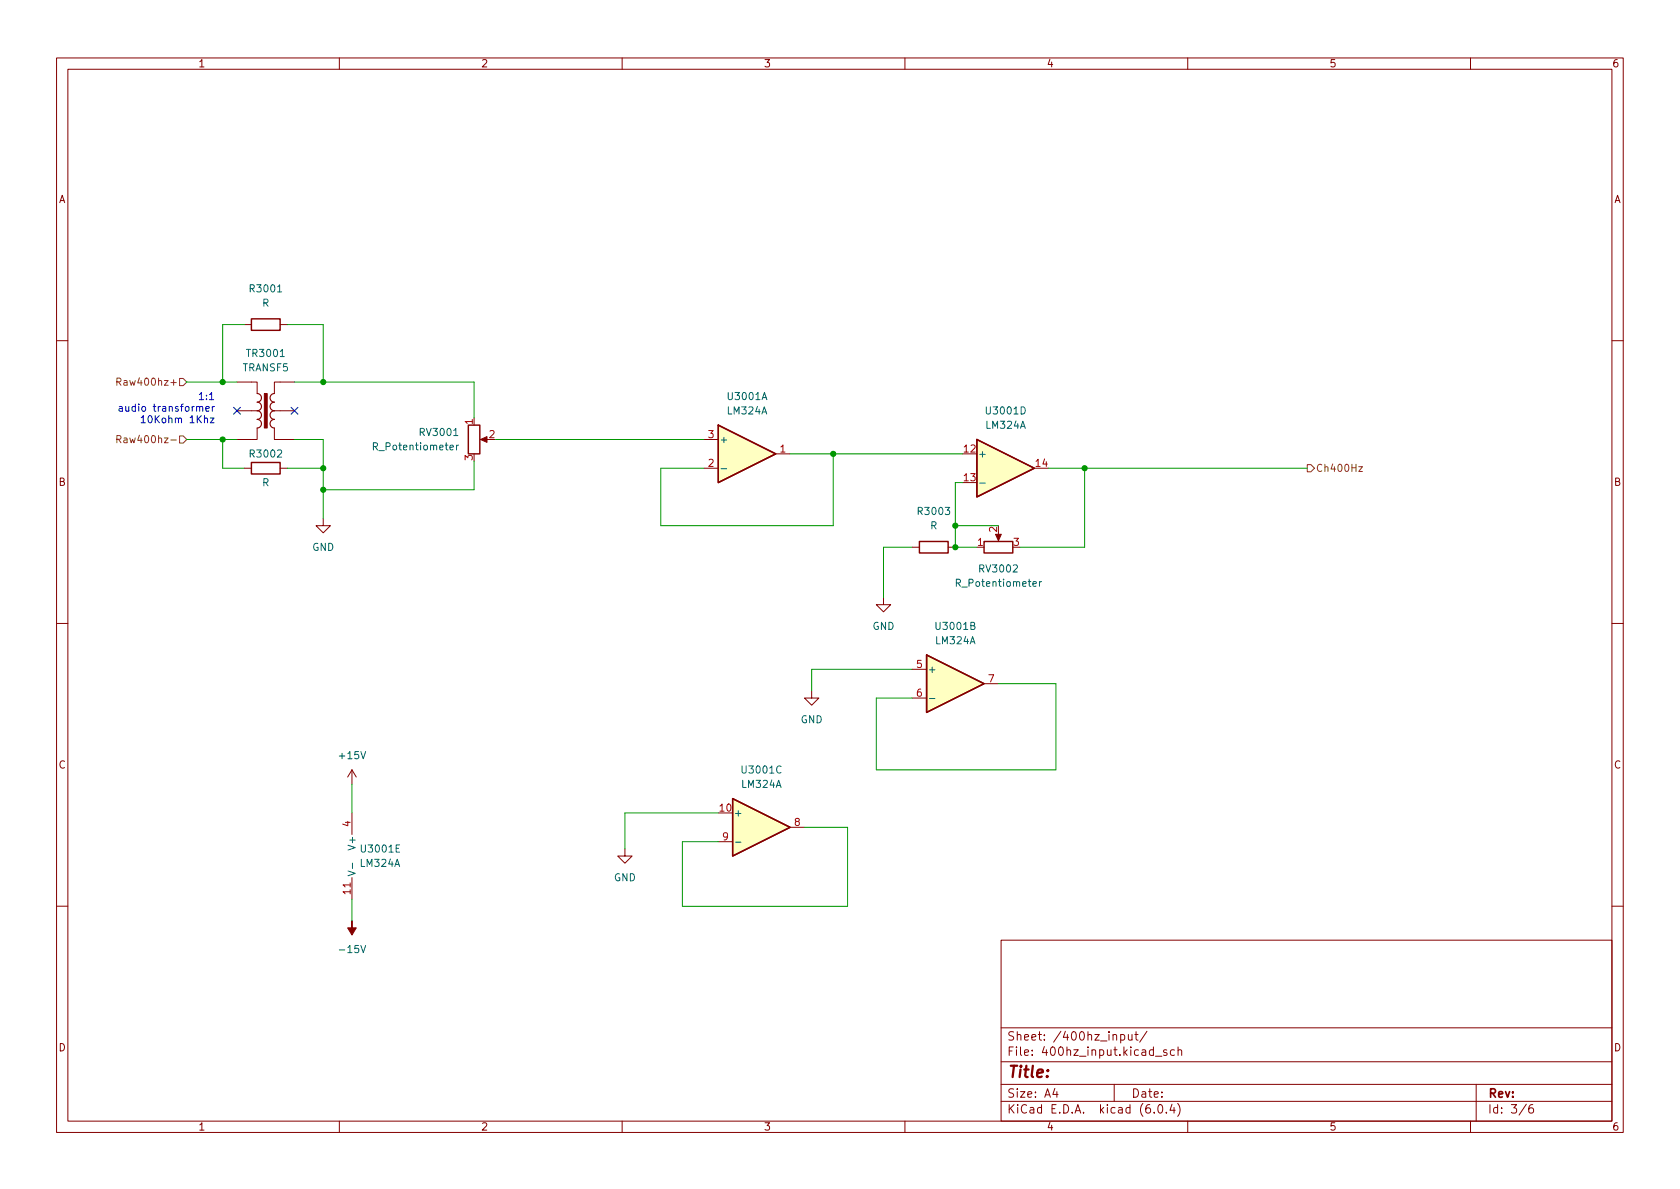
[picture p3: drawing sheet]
<svg xmlns="http://www.w3.org/2000/svg" width="297mm" height="210mm" viewBox="0 0 297 210" stroke-linecap="round" stroke-linejoin="round" font-family="sans-serif">
<defs><g id="words">
<text font-size="2.8" fill="#840000" x="178" y="190.6">Title:</text>
<g font-size="2.1" fill="#840000">
<text x="178" y="184">Sheet: /400hz_input/</text>
<text x="178" y="186.7">File: 400hz_input.kicad_sch</text>
<text x="178" y="196.9">KiCad E.D.A. kicad (6.0.4)</text>
<text x="178" y="194.1">Size: A4</text>
<text x="200" y="194.1">Date:</text>
<text x="263" y="194.1">Rev:</text>
<text x="263" y="196.9">Id: 3/6</text>
</g>
<g font-size="1.8" fill="#840000">
<text x="35" y="11.9">1</text>
<text x="85" y="11.9">2</text>
<text x="135" y="11.9">3</text>
<text x="185" y="11.9">4</text>
<text x="235" y="11.9">5</text>
<text x="285" y="11.9">6</text>
<text x="10.3" y="35.9">A</text>
<text x="285.3" y="35.9">A</text>
<text x="10.3" y="85.9">B</text>
<text x="285.3" y="85.9">B</text>
<text x="10.3" y="135.9">C</text>
<text x="285.3" y="135.9">C</text>
<text x="10.3" y="185.9">D</text>
<text x="285.3" y="185.9">D</text>
<text x="35" y="199.9">1</text>
<text x="85" y="199.9">2</text>
<text x="135" y="199.9">3</text>
<text x="185" y="199.9">4</text>
<text x="235" y="199.9">5</text>
<text x="285" y="199.9">6</text>
</g>
<g font-size="1.8" fill="#006464">
<text x="44.4" y="51.7">R3001</text>
<text x="46.4" y="54.2">R</text>
<text x="42.9" y="65.7">TRANSF5</text>
<text x="43.8" y="63.1">TR3001</text>
<text x="128.8" y="70.7">U3001A</text>
<text x="74.4" y="77.1">RV3001</text>
<text x="128.7" y="73.3">LM324A</text>
<text x="174.4" y="75.8">LM324A</text>
<text x="174.6" y="73.3">U3001D</text>
<text x="44.4" y="80.9">R3002</text>
<text x="66.4" y="79.6">R_Potentiometer</text>
<text x="127.1" y="78.4">+</text>
<text x="172.8" y="80.9">+</text>
<text x="46.4" y="86">R</text>
<text x="162.5" y="91.1">R3003</text>
<text x="164.5" y="93.6">R</text>
<text x="55.2" y="97.4">GND</text>
<text x="173.3" y="101.2">RV3002</text>
<text x="169.5" y="103.8">R_Potentiometer</text>
<text x="154.2" y="111.4">GND</text>
<text x="165.5" y="113.9">LM324A</text>
<text x="165.7" y="111.4">U3001B</text>
<text x="164" y="119">+</text>
<text x="141.5" y="127.9">GND</text>
<text x="60.1" y="134.2">+15V</text>
<text x="131.4" y="136.8">U3001C</text>
<text x="131.2" y="139.3">LM324A</text>
<text x="62.9" y="149.9" transform="rotate(-90 62.9 149.9)">V+</text>
<text x="129.7" y="144.4">+</text>
<text x="63.8" y="153.3">LM324A</text>
<text x="64" y="150.7">U3001E</text>
<text x="108.5" y="155.8">GND</text>
<text x="60.4" y="168.5">-15V</text>
</g>
<g font-size="1.8" fill="#725600">
<text x="22" y="68.2">Raw400hz+</text>
<text x="22.4" y="78.4">Raw400hz-</text>
<text x="232.6" y="83.4">Ch400Hz</text>
</g>
<g font-size="1.8" fill="#0000c2">
<text x="35.5" y="70.7">1:1</text>
<text x="23" y="72.8">audio transformer</text>
<text x="26.4" y="74.8">10Kohm 1Khz</text>
</g>
<g font-size="1.8" fill="#a90000">
<text x="83.6" y="75" transform="rotate(-90 83.6 75)">1</text>
<text x="86.5" y="77.5">2</text>
<text x="125.2" y="77.5">3</text>
<text x="83.6" y="81.4" transform="rotate(-90 83.6 81.4)">3</text>
<text x="125.2" y="82.5">2</text>
<text x="137.9" y="80">1</text>
<text x="170.5" y="80">12</text>
<text x="183.2" y="82.5">14</text>
<text x="170.5" y="85.1">13</text>
<text x="176.3" y="94.1" transform="rotate(-90 176.3 94.1)">2</text>
<text x="172.9" y="96.5">1</text>
<text x="179.2" y="96.5">3</text>
<text x="162.1" y="118.1">5</text>
<text x="162.1" y="123.2">6</text>
<text x="174.8" y="120.6">7</text>
<text x="127.3" y="143.5">10</text>
<text x="62" y="146.2" transform="rotate(-90 62 146.2)">4</text>
<text x="127.8" y="148.6">9</text>
<text x="140.5" y="146">8</text>
<text x="62" y="158.1" transform="rotate(-90 62 158.1)">11</text>
</g>
</g></defs>
<g fill="none" stroke="#840000" stroke-width=".18">
<path d="M10 10.2h277v190.1h-277zM12 12.2h273v186.1h-273zM60 10.2v2M110 10.2v2M160 10.2v2M210 10.2v2M260 10.2v2M43.2 57.4h1.2M49.5 57.4h1.3M10 60.2h2M41.9 67.6h3.6v2M41.9 72.6h2.5"/>
<path d="M45.5 75.7v2h-3.6M48.5 75.7v2h3.6M49.5 72.6h2.6M52.1 67.6h-3.6v2M85.3 77.7h1.1M124.5 77.7h2.5M285 60.2h2M43.2 82.8h1.2M49.5 82.8h1.3M57.1 91.7v1.3h1.3l-1.3 1.2-1.2-1.2h1.2M124.5 82.8h2.5M137.2 80.3h2.5"/>
<path d="M161.3 96.8h1.3M167.6 96.8h1.3M176.5 94.2v1M10 110.2h2M156.2 105.7v1.2h1.3l-1.3 1.3-1.3-1.3h1.3M161.3 118.4h2.5M285 110.2h2M62.2 136.1l-.7 1.3M62.2 136.1v2.6M62.2 136.1l.8 1.3M143.5 122.2v1.2h1.3l-1.3 1.3-1.3-1.3h1.3M161.3 123.4h2.5"/>
<path d="M174 120.9h2.5M62.2 143.8v3.8M62.2 155.2v3.8M110.5 150.1v1.3h1.3l-1.3 1.2-1.3-1.2h1.3M127 148.8h2.5M139.7 146.3h2.5M10 160.2h2M177 166.3h108v32h-108zM285 160.2h2M60 198.3v2M110 198.3v2M160 198.3v2"/>
<path d="M177 194.8h108M177 191.8h108M177 187.8h108M177 181.8h108M186.5 192.5l-.4 1h1M186.9 193v1M197 191.8v3M198.1 183l.5-.1 .3 .3v.4l-.2 .3h-.6M198.1 182.9v1.5M199.5 182.9l.1 1h.3l.2-.1M200.1 182.9v1M200.6 182.9h.6"/>
<path d="M200.9 182.4v1.3l.3 .2M202.8 182.4l-1.3 1.9M204.1 196.7v.1M204.3 186.8h1.1M204.9 195.4l.2-.1a.81 .81 0 0 1 .6 .7 .81 .81 0 0 1-.3 .8h-.2a.81 .81 0 0 1-.6-.6 .81 .81 0 0 1 .3-.8zM206.2 196.7v.1M206.3 185.7l-.4-.1-.2 .2 .1 .3 .5 .1v.4h-.6M207.2 195.3l-.3 1h.9M207.6 195.8v1M207.6 185.7l-.4-.1-.3 .3v.4l.2 .3h.5M208.2 195.1a1.72 1.72 0 0 1 0 2.3M208.3 185.8l.2-.2 .4 .1v.9"/>
<path d="M208.3 185.1v1.5M210 198.3v2M260 198.3v2M261 191.8v6.5M269.9 195.3l-1.3 1.9M271 195.3a.6 .6 0 0 0-.7 .7v.5l.1 .3h.5l.2-.1 .1-.5-.2-.2-.4-.1-.3 .3"/>
</g>
<g fill="#ffffc2" stroke="#ffffc2" stroke-width=".18">
<path d="M163.8 115.8l10.2 5.1-10.2 5.1z"/>
<path d="M127 75.2l10.2 5.1-10.2 5z"/>
<path d="M172.7 77.7l10.2 5.1-10.2 5.1z"/>
<path d="M129.5 141.2l10.2 5.1-10.2 5.1z"/>
</g>
<path d="M44.4 56.4h5.1v2h-5.1zM82.8 75.2h2v5.1h-2zM127 75.2l10.2 5.1-10.2 5zM172.7 77.7l10.2 5.1-10.2 5.1zM44.4 81.8h5.1v2h-5.1zM162.6 95.8h5v2h-5zM174 95.8h5.1v2h-5.1zM163.8 115.8l10.2 5.1-10.2 5.1zM129.5 141.2l10.2 5.1-10.2 5.1z" fill="none" stroke="#840000" stroke-width=".25"/>
<path d="M80.7 78.7v.9M81.1 78.7l-.4 .3M127.5 82.9h1M173.2 85.4h1M183.8 102.8v.9M184.1 102.8l-.3 .3M164.3 123.5h1M61.5 154l1.3 .4-1.3 .5M62.3 152.6v1M130 148.9h1" fill="none" stroke="#006464" stroke-width=".18"/>
<g fill="#840000" stroke="#840000" stroke-width=".18">
<path d="M85 77.7l1.1-.5v1z"/>
<path d="M46.7 69.6h.5v6.1h-.5z"/>
<path d="M44.4 72.6h1.1z"/>
<path d="M48.5 72.6h1z"/>
<path d="M176 94.5h1l-.5 1.1z"/>
<path d="M62.2 162.8v1.3h.8l-.8 1.2-.7-1.2h.7z"/>
</g>
<path d="M45.5 69.6a.76 .76 0 0 1 .7 .8 .76 .76 0 0 1-.7 .7 .76 .76 0 0 1 .7 .8 .76 .76 0 0 1-.7 .7 .76 .76 0 0 1 .7 .8 .76 .76 0 0 1-.7 .8 .76 .76 0 0 1 .7 .7 .76 .76 0 0 1-.7 .8M48.5 69.6a.76 .76 0 0 0-.7 .8 .76 .76 0 0 0 .7 .7 .76 .76 0 0 0-.7 .8 .76 .76 0 0 0 .7 .7 .76 .76 0 0 0-.7 .8 .76 .76 0 0 0 .7 .8 .76 .76 0 0 0-.7 .7 .76 .76 0 0 0 .7 .8" fill="none" stroke="#840000" stroke-width=".2"/>
<path d="M20.7 67.5h.6l.1-.2-.1-.3-.6-.1v1.2M20.7 77.7l.6-.1 .1-.2-.1-.3-.6-.1v1.3M21 67.5l.4 .6M21 77.7l.4 .6M21.9 77.5h.5l.1 .8M22.5 77.7l-.5 .1-.1 .2 .1 .3 .5-.1M31.7 66.9h.7l.6 .7-.6 .6h-.7zM31.7 77.1h.7l.6 .6-.6 .7h-.7zM231.1 82.2h.7l.6 .6-.6 .6h-.7zM240.2 82.5h.7l-.7 .9h.7" fill="none" stroke="#725600" stroke-width=".18"/>
<path d="M21.1 71.9h.5v.8M21.6 72.2h-.4l-.2 .2 .2 .3h.4M22.2 71.9l.1 .8h.3l.2-.1M25 73.9l.3-.4v1.3M25 74.8h.7M37.5 71.9v.8M37.9 71.9l-.4 .2" fill="none" stroke="#0000c2" stroke-width=".18"/>
<g fill="none" stroke="#009600" stroke-width=".18">
<path d="M43.2 57.4h-3.8v10.2M50.8 57.4h6.3v10.2M33 77.7h8.9M33 67.6h8.9M39.4 77.7v5.1h3.8M52.1 77.7h5v14M52.1 67.6h31.7v6.3M87.6 77.7h36.9M50.8 82.8h6.3M83.8 81.5v5.1h-26.7M139.7 80.3h30.5M147.3 80.3v12.7h-30.5v-10.2h7.7"/>
<path d="M161.3 96.8h-5.1v8.9M168.9 93h7.6M170.2 85.3h-1.3v11.5h3.8M185.4 82.8h45.7M191.8 82.8v14h-11.5M161.3 118.4h-17.8v3.8M62.2 138.7v5.1M176.5 120.9h10.2v15.2h-31.8v-12.7h6.4M62.2 159v3.8M127 143.8h-16.5v6.3M142.2 146.3h7.7v14h-29.3v-11.5h6.4"/>
</g>
<path d="M41.3 72l1.2 1.2M42.5 72l-1.2 1.2M51.5 72l1.2 1.2M52.7 72l-1.2 1.2" fill="none" stroke="#000084" stroke-width=".18"/>
<g fill="#009600" stroke="#009600" stroke-width=".18">
<circle cx="57.1" cy="67.6" r=".46"/>
<circle cx="57.1" cy="86.6" r=".46"/>
<circle cx="57.1" cy="82.8" r=".46"/>
<circle cx="147.3" cy="80.3" r=".46"/>
<circle cx="39.4" cy="77.7" r=".46"/>
<circle cx="39.4" cy="67.6" r=".46"/>
<circle cx="168.9" cy="96.8" r=".46"/>
<circle cx="191.8" cy="82.8" r=".46"/>
<circle cx="168.9" cy="93" r=".46"/>
</g>
<use href="#words"/>
</svg>
